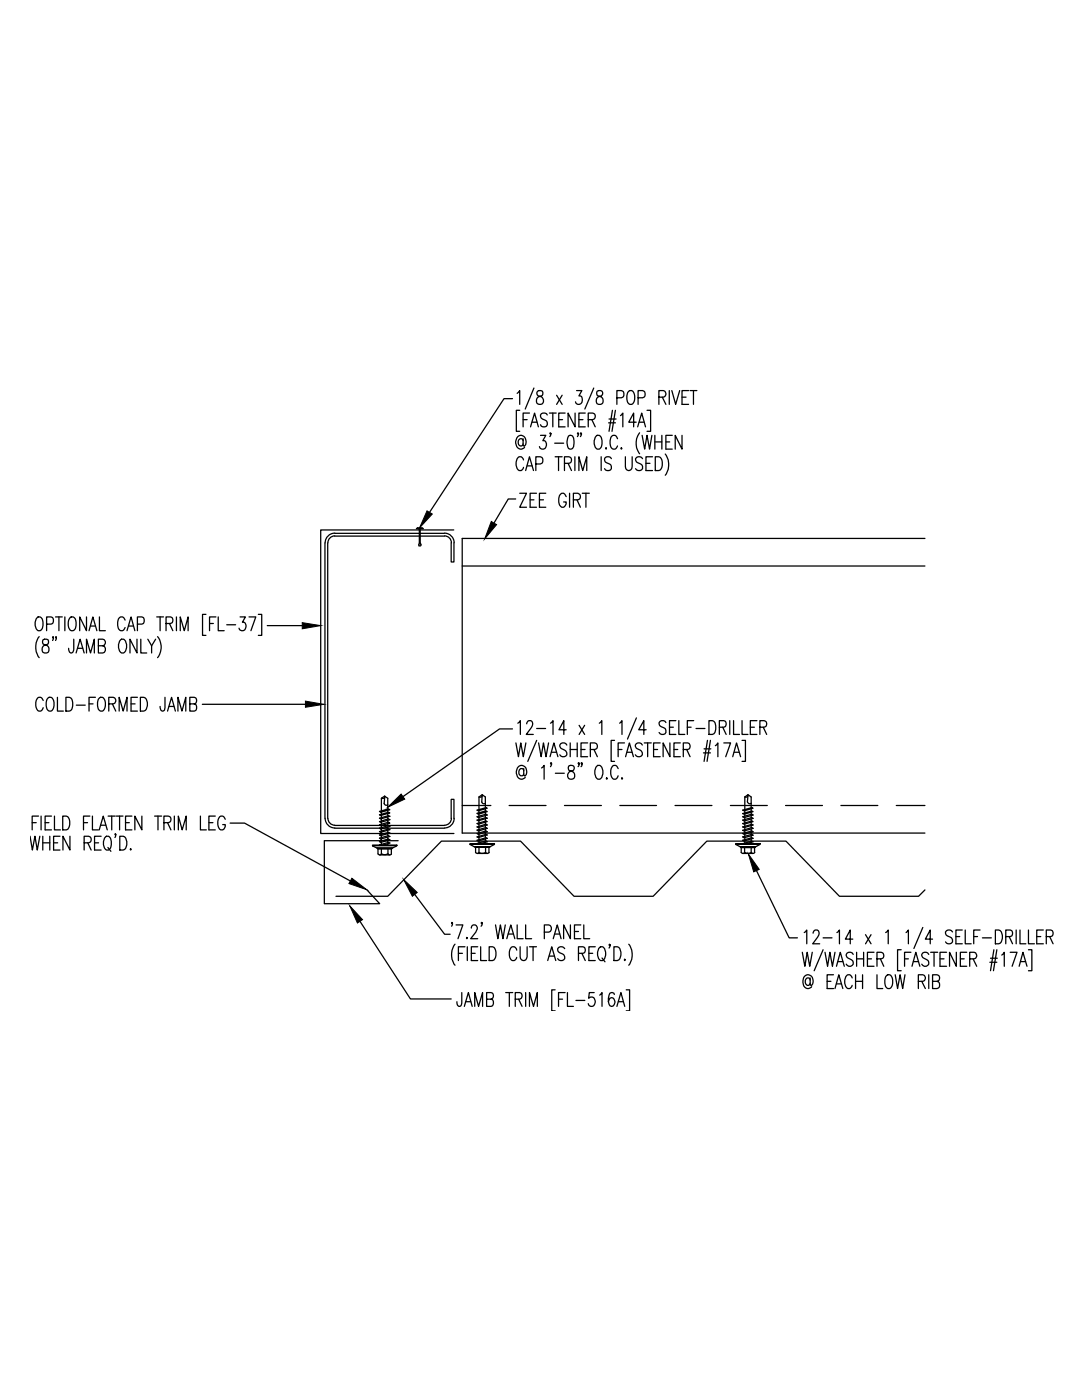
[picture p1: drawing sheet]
<svg xmlns="http://www.w3.org/2000/svg" width="216mm" height="279mm" viewBox="0 0 216 279" stroke-linecap="round" stroke-linejoin="round" font-family="sans-serif">
<g fill="none" stroke="#000" stroke-width=".25">
<path d="M102.3 79.6h-1.7l-14.9 22.6M103.2 78.5l.5-.6v2.8M106.5 77.4l-1.7 4.2M107.3 78.1a.61 .61 0 0 0 .1 .9 .89 .89 0 0 1 1 .6 .89 .89 0 0 1-.5 1.1 .8 .8 0 0 1-.9-.6 .8 .8 0 0 1 .6-1l.4-.1a.58 .58 0 0 0 .3-.5 .58 .58 0 0 0-.4-.6zM111.1 78.9l1.1 1.8M112.2 78.9l-1.1 1.8M115 77.9h1.1l-.6 1.1h.3a.85 .85 0 0 1 .4 1.2 .85 .85 0 0 1-1.3 .2l-.1-.2M118.5 77.4l-1.8 4.2M119.2 78.1a.69 .69 0 0 0 .5 1 .79 .79 0 0 1 .6 1.1 .79 .79 0 0 1-1.1 .4l-.1-.2a.97 .97 0 0 1 .9-1.4 .58 .58 0 0 0 .3-.5 .58 .58 0 0 0-.4-.6zM123.1 79.4l1.2-.1a.79 .79 0 0 0-.3-1.4h-.9v2.8M125.5 78.1l.2-.2a1.2 1.2 0 0 1 .9 1.7v.5a.7 .7 0 0 1-.7 .6 .7 .7 0 0 1-.7-.6l-.1-.5a2.02 2.02 0 0 1 .4-1.5zM127.3 79.4l1.2-.1a.79 .79 0 0 0-.3-1.4h-.9v2.8"/>
<path d="M131.5 79.3h.9a.67 .67 0 0 0 .5-.7 .67 .67 0 0 0-.5-.7h-.9v2.8M132.2 79.3l.7 1.4M133.5 77.9v2.8M134.1 77.9l.7 2.8 .8-2.8M136.1 79.3h.8M137.4 77.9h-1.3v2.8h1.3M137.7 77.9h1.4M138.4 77.9v2.8M102.9 99.6h-1.5l-2.8 4.8M103.7 98.4h1.4l-1.4 2.8h1.4M103.7 81.9h-.7v4.2h.7M104.4 87.9l-.3-.3a.72 .72 0 0 0-.7 .7 .72 .72 0 0 0 .7 .7l.2-.1 .1-.3"/>
<path d="M104.4 87.6v1.3l.3 .1a1.19 1.19 0 0 0 .2-1.5 1.19 1.19 0 0 0-1.4-.5 1.46 1.46 0 0 0-.6 1.5 1.46 1.46 0 0 0 1.2 1.1l.6-.3M104.4 83.7h.8M104.5 91.8a.68 .68 0 0 0-1.1-.5 1.88 1.88 0 0 0 .2 2.6 .74 .74 0 0 0 .9-.6M104.9 93.9l.7-2.7 .9 2.7M105.2 93h1M105.6 82.4h-1.2v2.8M105.8 99.8h.7M105.9 85.2l.8-2.8 .7 2.8M106.2 84.3h.9M106.9 92.6l1.2-.1a.78 .78 0 0 0-.3-1.3h-.9v2.7M107 98.4h-1.2v2.8h1.2M107.6 99.8h.8"/>
<path d="M107.9 86.9h1l-.6 1a.83 .83 0 0 1 .7 1.1 .83 .83 0 0 1-1.1 .5l-.3-.4M108.9 98.4h-1.3v2.8h1.3M109.2 82.8a.76 .76 0 0 0-1.3 0l.1 .7 .8 .4a.71 .71 0 0 1 .4 .7 .71 .71 0 0 1-.5 .6l-.7-.1-.1-.3M109.6 82.4h1.4M109.9 86.5l-.1 .1v-.2a.52 .52 0 0 1-.1 .7M110.3 82.4v2.8M110.7 88.4h1.8M110.8 91.2h1.4M111.4 91.2v2.7M111.5 83.7h.8M112.6 92.5h.9a.68 .68 0 0 0 .5-.7 .68 .68 0 0 0-.5-.6h-.9v2.7M112.8 82.4h-1.3v2.8h1.3"/>
<path d="M113 99.1a.7 .7 0 0 0-.7-.7 .7 .7 0 0 0-.7 .7l-.1 .4a1.72 1.72 0 0 0 .6 1.7 .84 .84 0 0 0 .9-1h-.5M113.4 92.5l.6 1.4M113.4 87l.5-.1a1.36 1.36 0 0 1 .6 1.5v.7l-.3 .4-.5 .1a1.66 1.66 0 0 1-.4-2.2zM113.7 98.4v2.8M114.4 99.8h.9a.67 .67 0 0 0 .5-.7 .67 .67 0 0 0-.5-.7h-.9v2.8M114.7 91.2v2.7M114.8 82.4v2.8l-1.4-2.8v2.8M115.1 99.8l.7 1.4M115.4 86.5l-.1 .1v-.2a.52 .52 0 0 1-.1 .7M115.5 93.9v-2.7l.8 2.7 .8-2.7v2.7M115.5 83.7h.8M116 86.5l-.1 .1v-.2a.52 .52 0 0 1-.1 .7"/>
<path d="M116.2 98.4h1.4M116.8 82.4h-1.3v2.8h1.3M116.9 98.4v2.8M117.4 83.7h.9a.68 .68 0 0 0 .5-.6 .68 .68 0 0 0-.5-.7h-.9v2.8M118.1 83.7l.7 1.5M119 87l.2-.1a.87 .87 0 0 1 .9 1 1.7 1.7 0 0 1-.5 1.7 1.2 1.2 0 0 1-1-1.7zM120 91.2v2.7M120.9 89.4v.2zM121.4 84.4h1.4M121.5 83.6h1.4M122 91.5a.76 .76 0 0 0-1.4 0 .68 .68 0 0 0 .4 .8l.6 .3a.71 .71 0 0 1 .4 .7 .71 .71 0 0 1-.5 .6l-.7-.1-.2-.3M122.2 81.9l-.7 4.2"/>
<path d="M122.8 81.9l-.7 4.2M123.2 87.6a.7 .7 0 0 0-.7-.7 .7 .7 0 0 0-.7 .7l-.1 .3a1.6 1.6 0 0 0 .6 1.7 .74 .74 0 0 0 .9-.6M123.8 82.9l.5-.5v2.8M124 89.4l.1 .1-.1 .1zM124.8 91.2l.1 2.3a.65 .65 0 0 0 .6 .4 .65 .65 0 0 0 .6-.4v-2.3M126.9 84.3h-1.4l.9-1.9v2.8M127.2 85.2l.8-2.8 .8 2.8M127.5 84.3h1M127.6 86.4a3.5 3.5 0 0 0 0 4.2M128.1 86.9l.5 2.7 .5-2.7 .5 2.7 .5-2.7M128.2 91.5a.74 .74 0 0 0-.8-.4 .74 .74 0 0 0-.6 .7l.2 .4 .8 .4a.71 .71 0 0 1 .4 .9 .71 .71 0 0 1-.9 .4l-.5-.4M128.9 92.5h.8"/>
<path d="M129.1 81.9h.7v4.2h-.7M130.2 91.2h-1.3v2.7h1.3M130.7 86.9v2.7M130.7 88.2h1.4M130.8 91.2h.7a1.65 1.65 0 0 1 .4 2.3l-.4 .4h-.7zM132.1 86.9v2.7M132.7 90.6a3.6 3.6 0 0 1 0 4.2M132.9 88.2h.7M134.1 86.9h-1.2v2.7h1.2M136.1 86.9v2.7l-1.4-2.7v2.7M64.8 108.3v55M65.4 108.3v55"/>
<path d="M66.8 106.4h21.9M66.8 107h21.9M66.8 106.4a1.93 1.93 0 0 0-1.9 1.9M66.8 106.9a1.38 1.38 0 0 0-1.4 1.4M83.3 105.3h.9M83.3 105.3l-.2 .2h1.3M83.6 108.9h.3M83.6 108.6v.3M83.7 105.5v2.9M83.7 108.4l-.1 .2M83.8 105.5v2.9M83.9 108.4l.1 .2"/>
<path d="M84 108.6l-.1 .3M84.2 105.3l.2 .2M88.7 106.4a1.93 1.93 0 0 1 1.9 1.9M88.7 106.9a1.38 1.38 0 0 1 1.4 1.4M90 108.3v3.9h.6v-3.9M90.5 105.8h-26.5v60.5h26.6M92.2 113h92.4M184.6 107.5h-92.4v58.8h92.4M7.4 123.2l.2-.1a.87 .87 0 0 1 1 1.1 1.6 1.6 0 0 1-.6 1.7 1.2 1.2 0 0 1-1-1.7zM7.8 127.1a3.5 3.5 0 0 0 0 4.1M8.6 127.7a.69 .69 0 0 0 .6 1 .79 .79 0 0 1 .6 1.1 .79 .79 0 0 1-1.2 .4l-.1-.1a.97 .97 0 0 1 .9-1.5 .58 .58 0 0 0 .3-.5 .58 .58 0 0 0-.4-.5zM8.6 139.8a.7 .7 0 0 0-.7-.7 .7 .7 0 0 0-.7 .7 1.81 1.81 0 0 0 .5 2.1 .73 .73 0 0 0 .9-.7"/>
<path d="M9.3 124.6l1.2-.2 .2-.3-.2-.9-1.2-.1v2.8M9.6 139.3l.2-.1a1.2 1.2 0 0 1 1 1.7l-.1 .3a.7 .7 0 0 1-.7 .7 .7 .7 0 0 1-.7-.7l-.1-.3a1.86 1.86 0 0 1 .4-1.6zM10.7 127.2l-.1 .1-.1-.1 .1-.1 .1 .1-.2 .6M11.1 123.1h1.3M11.2 127.2v.1l-.1-.1 .1-.1v.1l-.1 .6M11.5 139.2v2.7h1.1M11.8 123.1v2.8M12.9 123.1v2.8M13.2 139.2h.6a1.69 1.69 0 0 1 .5 2.3l-.5 .4h-.6zM14 123.2a.81 .81 0 0 1 .9 .1 .81 .81 0 0 1 .3 .9 1.6 1.6 0 0 1-.6 1.7 1.2 1.2 0 0 1-1-1.7zM14.7 127.6v2.1l-.2 .5-.4 .1a.82 .82 0 0 1-.4-.9M15.2 130.3l.8-2.7 .8 2.7"/>
<path d="M15.5 129.4h1M17.3 123.1v2.8l-1.4-2.8v2.8M17.3 130.3v-2.7l.8 2.7 .7-2.7v2.7M17.8 125.9l.7-2.8 .8 2.8M18.1 124.9h.9M19 139.2h-1.2v2.7M19.6 128.9h.9a.67 .67 0 0 0 .5-.7 .67 .67 0 0 0-.5-.6h-.9v2.7h.9a.75 .75 0 0 0 .6-.7 .75 .75 0 0 0-.6-.7M19.8 139.3l.3-.1a1.2 1.2 0 0 1 .9 1.7l-.1 .3a.7 .7 0 0 1-.7 .7 .7 .7 0 0 1-.7-.7v-.3a1.86 1.86 0 0 1 .3-1.6zM19.8 123.1v2.8h1.2M24.1 127.7l.1-.1a.73 .73 0 0 1 .9 .6 1.8 1.8 0 0 1-.4 2.1 1.2 1.2 0 0 1-1-1.7zM25 123.8a.7 .7 0 0 0-.7-.7 .7 .7 0 0 0-.7 .7l-.1 .4a1.6 1.6 0 0 0 .6 1.7 .74 .74 0 0 0 .9-.7M25.3 125.9l.8-2.8 .8 2.8"/>
<path d="M25.6 124.9h1M27.3 127.6v2.7l-1.4-2.7v2.7M27.4 139.2h-1.3v2.7h1.3M27.4 124.6l1.2-.2 .2-.3-.2-.9-1.2-.1v2.8M28 139.2h.7a1.64 1.64 0 0 1 0 2.7h-.7zM28.1 127.6v2.7h1.2M29.5 127.6l.8 1.3v1.4M31.1 127.6l-.8 1.3M31.3 123.1h1.3M31.4 127.1a3.4 3.4 0 0 1 0 4.1M31.9 123.1v2.8M32.9 139.2v2l-.1 .6-.4 .1a.82 .82 0 0 1-.5-.9"/>
<path d="M33.1 124.4h.9a.69 .69 0 0 0 .5-.6 .69 .69 0 0 0-.5-.7h-.9v2.8M33.8 124.4l.7 1.5M35.2 123.1v2.8M36 125.9v-2.8l.8 2.8 .7-2.8v2.8M41.1 122.6h-.7v4.2h.7M41.8 124.4h.8M43.1 123.1h-1.3v2.8M43.5 123.1v2.8h1.2M45.2 124.7h1.8M47.9 123.1h1.1l-.6 1.1a.83 .83 0 0 1 .7 1 .83 .83 0 0 1-1.2 .5l-.2-.3M49.7 123.1h1.3l-.9 2.8M51.5 122.6h.7v4.2h-.7"/>
<path d="M53.3 124.9h7M15.2 140.7h1.8M17.8 140.5h.8M21.7 140.5h.9a.68 .68 0 0 0 .5-.7 .68 .68 0 0 0-.5-.6h-.9v2.7M22.4 140.5l.7 1.4M23.8 141.9v-2.7l.8 2.7 .7-2.7v2.7M26.1 140.5h.9M33.4 141.9l.8-2.7 .8 2.7M33.7 141h1M35.5 141.9v-2.7l.8 2.7 .8-2.7v2.7M37.9 140.5h.9a.69 .69 0 0 0 .4-.7 .69 .69 0 0 0-.4-.6h-.9v2.7h.9l.3-.2 .1-.7-.1-.4-.3-.1M40.4 140.6h20.5"/>
<path d="M76.8 158.9l-.2 .4h-.5M76.8 159l-.1 1.4M96.2 158.7v1.5l.4 .2 .3-.1M96.2 158.6l-.1 .4h-.5M102.3 145.5h-2.6l-19.3 13.5M102.9 148.3l.5 2.7 .5-2.7 .5 2.7 .5-2.7M103.3 144.3l.5-.5v2.8M104.5 153.8l-.1-.3-.2-.1a.72 .72 0 0 0-.7 .7 .72 .72 0 0 0 .7 .7l.3-.4M104.5 153.4v1.3l.3 .1a1.14 1.14 0 0 0 .2-1.5 1.14 1.14 0 0 0-1.6-.3 1.56 1.56 0 0 0 .5 2.5h.3l.6-.4M105.1 144.5l.1-.4a.63 .63 0 0 1 .9-.1 .63 .63 0 0 1 .1 .9l-1.2 1.7h1.4M107.1 145.4h1.8M107.1 147.8l-1.8 4.1"/>
<path d="M107.5 148.3l.5 2.7 .4-2.7 .6 2.7 .5-2.7M108.1 153.3l.5-.5v2.7M109.8 151l.7-2.7 .8 2.7M109.8 144.3l.5-.5v2.8M110.1 152.3l-.2 .2v-.3a.56 .56 0 0 1-.1 .8M110.1 150.1h.9M110.8 154.3h1.8M113 145.6h-1.5l1-1.8v2.8M113.1 148.7a.68 .68 0 0 0-.9-.4 .68 .68 0 0 0-.4 .9l.3 .3a1.08 1.08 0 0 1 1 1.1 .81 .81 0 0 1-1.4 0M113.5 152.9a.7 .7 0 0 0 .6 1 .79 .79 0 0 1 .6 1.1 .79 .79 0 0 1-1.2 .4 .95 .95 0 0 1-.1-1.1 .95 .95 0 0 1 .9-.5 .57 .57 0 0 0 .3-.6 .57 .57 0 0 0-.4-.4zM113.8 148.3v2.7M113.8 149.6h1.4"/>
<path d="M115.2 148.3v2.7M115.6 152.3l-.1 .2-.2-.2 .2-.1a.63 .63 0 0 1-.2 .8M115.6 144.8l1.1 1.8M115.9 149.6h.8M116.1 152.3v.2l-.2-.2 .2-.1a.63 .63 0 0 1-.2 .8M116.7 144.8l-1.1 1.8M117.2 148.3h-1.3v2.7h1.3M117.8 149.6h.9a.67 .67 0 0 0 .5-.7 .67 .67 0 0 0-.5-.6h-.9v2.7M118.5 149.6l.7 1.4M119.1 152.9l.2-.1a1.2 1.2 0 0 1 1 1.6l-.1 .4a.68 .68 0 0 1-1.1 .6 1.96 1.96 0 0 1 0-2.5zM119.6 144.3l.5-.5v2.8M121.1 155.3l.1 .1-.1 .1z"/>
<path d="M122.6 147.8h-.7v4.1h.7M123.3 153.4a.7 .7 0 0 0-.7-.7 .7 .7 0 0 0-.7 .7 1.81 1.81 0 0 0 .6 2.1 .73 .73 0 0 0 .8-.7M123.3 149.6h.8M123.6 144.3l.5-.5v2.8M124.1 155.3l.1 .1-.1 .1zM124.6 148.3h-1.3v2.7M124.8 151l.8-2.7 .8 2.7M125.1 150.1h1M127 143.3l-1.8 4.2M128.2 148.7a.68 .68 0 0 0-.9-.4 .68 .68 0 0 0-.4 .9l.3 .3a1.08 1.08 0 0 1 1 1.1 .81 .81 0 0 1-1.4 0M128.6 148.3h1.3M128.9 145.6h-1.4l1-1.8v2.8"/>
<path d="M129.2 148.3v2.7M130.4 149.6h.8M131.7 148.3h-1.3v2.7h1.3M132.9 144.2a.69 .69 0 0 0-.9-.4 .69 .69 0 0 0-.4 1l.9 .5a.7 .7 0 0 1 .3 .8 .7 .7 0 0 1-.8 .5l-.5-.4M133.6 145.1h.8M133.7 148.3v2.7l-1.4-2.7v2.7M134.5 149.6h.7M134.9 143.8h-1.3v2.8h1.3M135.5 143.8v2.8h1.1M135.7 148.3h-1.2v2.7h1.2M136.3 149.6h.9a.69 .69 0 0 0 .5-.7 .69 .69 0 0 0-.5-.6h-.9v2.7M137 149.6l.7 1.4"/>
<path d="M137.1 145.1h.8M138.4 143.8h-1.3v2.8M138.9 145.4h1.8M140.4 150.3h1.4M140.5 149.5h1.3M141.2 147.8l-.7 4.1M141.5 143.8h.6a1.69 1.69 0 0 1 .5 2.4l-.5 .4h-.6zM141.8 147.8l-.7 4.1M142.7 148.8l.5-.5v2.7M143.5 145.1h.9a.69 .69 0 0 0 .5-.6 .69 .69 0 0 0-.5-.7h-.9v2.8M144.2 145.1l.7 1.5M144.4 148.3h1.4l-1 2.7"/>
<path d="M145.6 143.8v2.8M146.2 151l.8-2.7 .8 2.7M146.4 143.8v2.8h1.2M146.5 150.1h1M148.1 143.8v2.8h1.2M148.1 147.8h.6v4.1h-.6M149.2 158.6l-.1 .4h-.5M149.3 158.7l-.2 1.4M149.7 145.1h.8M151 143.8h-1.3v2.8h1.3M151.6 145.1h.9a.68 .68 0 0 0 .5-.6 .68 .68 0 0 0-.5-.7h-.9v2.8M152.3 145.1l.7 1.5"/>
<path d="M6 166.9l.5 2.7 .5-2.7 .4 2.7 .5-2.7M6.4 164.2h.8M7.7 162.9h-1.3v2.7M8.2 162.9v2.7M8.5 166.9v2.7M8.5 168.2h1.4M9 164.2h.8M9.9 166.9v2.7M10.3 162.9h-1.3v2.7h1.3M10.7 168.2h.8M10.9 162.9v2.7h1.2M12 166.9h-1.3v2.7h1.3"/>
<path d="M12.5 162.9h.7a1.65 1.65 0 0 1 .5 2.3l-.5 .4h-.7zM14 166.9v2.7l-1.4-2.7v2.7M16.7 164.2h.8M16.8 168.2h.9a.67 .67 0 0 0 .5-.7 .67 .67 0 0 0-.5-.6h-.9v2.7M17.5 168.2l.7 1.4M17.9 162.9h-1.2v2.7M18.4 162.9v2.7h1.2M18.9 168.2h.8M19.8 165.6l.8-2.7 .8 2.7M20.1 164.7h1M20.2 166.9h-1.3v2.7h1.3M21.1 167l.1-.1a.87 .87 0 0 1 1 1.1 1.7 1.7 0 0 1-.5 1.6 1.2 1.2 0 0 1-1.1-1.6z"/>
<path d="M21.5 169.1l.6 .8M21.6 162.9h1.4M22.3 162.9v2.7M23.1 166.5l-.1 .1-.1-.1 .1-.1 .1 .1-.2 .6M23.2 162.9h1.3M23.9 162.9v2.7M23.9 166.9h.7a1.64 1.64 0 0 1 0 2.7h-.7zM25 164.2h.8M26.1 169.4l.1 .1-.1 .1zM26.3 162.9h-1.3v2.7h1.3M28.3 162.9v2.7l-1.4-2.7v2.7M30.8 162.9h1.4"/>
<path d="M31.5 162.9v2.7M32.7 164.2h.9a.68 .68 0 0 0 .5-.7 .68 .68 0 0 0-.5-.6h-.9v2.7M33.4 164.2l.7 1.4M34.8 162.9v2.7M35.6 165.6v-2.7l.8 2.7 .8-2.7v2.7M40 162.9v2.7h1.2M41.7 164.2h.8M43 162.9h-1.3v2.7h1.3M44.9 163.5a.7 .7 0 0 0-.7-.7 .7 .7 0 0 0-.7 .7 1.81 1.81 0 0 0 .6 2.1 .8 .8 0 0 0 .8-1h-.5M45.9 164.3h2.9l21.1 11.5M64.9 163.3a1.93 1.93 0 0 0 1.9 1.9M65.4 163.3a1.38 1.38 0 0 0 1.4 1.4"/>
<path d="M66.8 165.3h21.9M66.8 164.7h21.9M74.3 168.7l4.9 .1zM74.4 168.8h4.7l-.8 .4h-3.1zM75.3 169.4h2.9M75.3 169.3h2.9M75.4 169.2v.1M75.4 169.4v1a.4 .4 0 0 0 .7 0M75.7 161.9l1.8-.5 .3 .2-1.8 .5zM75.7 162.6l1.8-.5 .3 .1-1.8 .5zM75.7 164.6l1.8-.5 .3 .2-1.8 .5zM75.7 165.3l1.8-.5 .3 .1-1.8 .6z"/>
<path d="M75.7 163.3l1.8-.5 .3 .1-1.8 .5zM75.7 164l1.8-.6 .3 .2-1.8 .5zM75.7 167.3l1.8-.5 .3 .1-1.8 .5zM75.7 168l1.8-.6 .3 .2-1.8 .5zM75.7 166l1.8-.5 .3 .1-1.8 .5zM75.7 166.6l1.8-.5 .3 .2-1.8 .5zM75.8 170.6h2M76.1 162.1v.4M76.1 162.7v.5M76.1 163.4v.4M76.1 164.1v.4M76.1 164.7v.5"/>
<path d="M76.1 165.4v.4M76.1 166.1v.4M76.1 166.7v.5M76.1 167.4v.5M76.1 168.1v.4M76.1 169.4v1M76.7 160.4l.3 .3 .4-.1M77.4 168.4v.3l-1.7-.1 1.8-.5 .3 .1-1.4 .5M77.4 161.5v-2.2l-.7-.4-.6 .4v2.6M77.4 161.7v.5M77.4 162.4v.4M77.4 163v.5"/>
<path d="M77.4 163.7v.4M77.4 164.4v.4M77.4 165v.5M77.4 165.7v.4M77.4 166.4v.4M77.4 167.1v.4M77.4 167.7v.5M77.4 169.4v1M77.4 170.4a1.21 1.21 0 0 1-1.3 0M78.1 169.4v1M78.1 170.4a.4 .4 0 0 1-.7 0M78.2 169.2v.1"/>
<path d="M79.4 167.8h-14.7v12.6h11.1l-2.6-2.8M82.7 178.5l6 8h1.1M90 163.3v-3.8h.6v3.8M90.1 163.3a1.38 1.38 0 0 1-1.4 1.4M90.6 163.3a1.93 1.93 0 0 1-1.9 1.9M92.2 160.8h5.7M93.8 168.4l4.9 .1zM93.8 168.5h4.8l-.8 .5h-3.2zM94.8 169v.1h2.8l.1-.1M94.9 169.1v1.1M95.2 161.7l1.8-.5 .2 .1-1.8 .5zM95.2 162.3l1.8-.5 .2 .2-1.8 .5z"/>
<path d="M95.2 164.4l1.8-.6 .2 .2-1.8 .5zM95.2 165l1.8-.5 .2 .1-1.8 .6zM95.2 163l1.8-.5 .2 .2-1.8 .5zM95.2 163.7l1.8-.5 .2 .1-1.8 .5zM95.2 167l1.8-.5 .2 .1-1.8 .5zM95.2 167.7l1.8-.5 .2 .1-1.8 .5zM95.2 165.7l1.8-.5 .2 .1-1.8 .5zM95.2 166.3l1.8-.5 .2 .2-1.8 .5zM95.2 170.3h2M95.6 161.8v.4M95.6 162.4v.5M95.6 163.1v.4"/>
<path d="M95.6 163.8v.4M95.6 164.4v.5M95.6 165.1v.5M95.6 165.8v.4M95.6 166.5v.4M95.6 167.1v.5M95.6 167.8v.4M95.6 169.1v1.1M95.6 170.1a.4 .4 0 0 1-.7 0M96.8 168.1v.3l-1.6-.1 1.8-.5 .2 .2-1.3 .4M96.8 161.2v-2.1l-.6-.5-.6 .5v2.5M96.8 161.4v.5"/>
<path d="M96.8 162.1v.4M96.8 162.7v.5M96.8 163.4v.5M96.8 164.1v.4M96.8 164.8v.4M96.8 165.4v.5M96.8 166.1v.5M96.8 166.8v.4M96.8 167.4v.5M96.9 169.1v1.1M97.6 169.1v1.1M97.6 170.1a.4 .4 0 0 1-.7 0 1.21 1.21 0 0 1-1.3 0"/>
<path d="M101.6 160.8h7.4M112.6 160.8h7.4M123.7 160.8h7.3M134.7 160.8h7.4M145.7 160.8h7.4M146.8 168.4l4.9 .1zM146.8 168.5h4.8l-.8 .5h-3.2zM147.8 169.1h2.9M147.8 169h2.9M147.8 169v.1M147.9 169.1v1.1M147.9 170.1a.4 .4 0 0 0 .7 0 1.21 1.21 0 0 0 1.3 0"/>
<path d="M148.2 161.7l1.8-.5 .3 .1-1.8 .5zM148.2 162.4l1.8-.5 .3 .1-1.8 .5zM148.2 164.4l1.8-.6 .3 .2-1.8 .5zM148.2 165l1.8-.5 .3 .1-1.8 .6zM148.2 163l1.8-.5 .3 .2-1.8 .5zM148.2 163.7l1.8-.5 .3 .1-1.8 .5zM148.2 167l1.8-.5 .3 .2-1.8 .5zM148.2 167.7l1.8-.5 .3 .1-1.8 .5zM148.2 165.7l1.8-.5 .3 .1-1.8 .5zM148.2 166.3l1.8-.5 .3 .2-1.8 .5zM148.2 170.3h2M148.6 169.1v1.1"/>
<path d="M148.6 161.8v.4M148.6 162.4v.5M148.6 163.1v.5M148.6 163.8v.4M148.6 164.5v.4M148.6 165.1v.5M148.6 165.8v.5M148.6 166.5v.4M148.6 167.1v.5M148.6 167.8v.4M149.2 160.1l.3 .3 .4-.1M149.9 168.1v.3h-1.7l1.8-.5 .3 .1-1.4 .4"/>
<path d="M149.9 161.2v-2.1l-.6-.5-.7 .5v2.5M149.9 161.4v.5M149.9 162.1v.4M149.9 162.7v.5M149.9 163.4v.5M149.9 164.1v.5M149.9 164.8v.4M149.9 165.5v.4M149.9 166.1v.5M149.9 166.8v.4M149.9 167.4v.5M149.9 169.1v1.1"/>
<path d="M150.6 169.1v1.1M150.6 170.1a.4 .4 0 0 1-.7 0M150.7 169v.1M150.9 173.8l6.6 13.4h1.6M156.7 160.8h7.4M167.8 160.8h7.4M178.8 160.8h5.8M184.6 177.6l-1.3 1.3h-15.8l-10.7-11h-15.8l-10.7 11h-15.8l-10.6-11h-15.8l-10.7 11h-10.4M71.8 183.9l10.1 15.5h8.1M90.3 184.2l-.1 .1-.1-.1 .1-.1 .1 .1-.2 .6M90.8 188.4a3.5 3.5 0 0 0 0 4.2M91 184.6h1.4l-1 2.7"/>
<path d="M91.5 190.3h.8M92.1 198.1v2.1l-.1 .5a.42 .42 0 0 1-.7-.2l-.1-.6M92.8 188.9h-1.3v2.8M92.9 199.9h1M93.2 187.1v.2zM93.2 188.9v2.8M94.1 185.2v-.4a.63 .63 0 0 1 .9-.1 .63 .63 0 0 1 .1 .9l-1.2 1.7h1.4M94.1 190.3h.7M95.3 188.9h-1.2v2.8h1.2M95.9 188.9v2.8h1.2M96.2 184.2l-.1 .1-.1-.1 .1-.1 .1 .1-.2 .6M97.1 199.4h.9a.69 .69 0 0 0 .5-.7 .69 .69 0 0 0-.5-.6h-.9v2.7h.9a.78 .78 0 0 0 .5-.7 .78 .78 0 0 0-.5-.7"/>
<path d="M97.6 188.9h.7a1.69 1.69 0 0 1 .4 2.4l-.4 .4h-.7zM98.9 184.6l.4 2.7 .6-2.7 .5 2.7 .4-2.7M100.9 198.1h1.4M101.1 187.3l.8-2.7 .8 2.7M101.4 186.4h1M101.6 198.1v2.7M102.8 199.4h.9a.69 .69 0 0 0 .5-.7 .69 .69 0 0 0-.5-.6h-.9v2.7M103.1 189.6a.7 .7 0 0 0-.7-.7 .7 .7 0 0 0-.7 .7 1.71 1.71 0 0 0 .5 2.1 .74 .74 0 0 0 .9-.6M103.2 184.6v2.7h1.2M103.5 199.4l.7 1.4M103.8 188.9v2a.7 .7 0 0 0 .3 .7 .7 .7 0 0 0 .8 0l.3-.7v-2M104.9 184.6v2.7h1.2"/>
<path d="M104.9 198.1v2.7M105.6 188.9h1.4M106.4 188.9v2.8M108.6 186h.9a.75 .75 0 0 0 .5-.7 .75 .75 0 0 0-.5-.7h-.9v2.7M109.3 191.7l.8-2.8 .8 2.8M109.6 190.8h1M110.4 187.3l.8-2.7 .8 2.7M110.7 186.4h1M110.8 197.5h-.7v4.2h.7M111.4 199.4h.9M112.7 189.3a.71 .71 0 0 0-.9-.3 .71 .71 0 0 0-.4 .9l.9 .5a.74 .74 0 0 1 .2 1.2 .74 .74 0 0 1-1.2-.3M112.8 198.1h-1.4v2.7"/>
<path d="M113.2 198.1v2.7h1.2M113.8 184.6v2.7l-1.3-2.7v2.7M114.6 185.9h.8M114.9 199.7h1.8M115.4 190.3h.9a.69 .69 0 0 0 .5-.7 .69 .69 0 0 0-.5-.7h-.9v2.8M115.9 184.6h-1.3v2.7h1.3M116.1 190.3l.7 1.4M116.5 184.6v2.7h1.2M117.5 190.3h.8M118.6 198.1h-1l-.1 1.1a.78 .78 0 0 1 1-.1 .78 .78 0 0 1 .3 .9 .71 .71 0 0 1-.6 .8 .71 .71 0 0 1-.8-.5M118.8 188.9h-1.3v2.8h1.3M119.7 198.6l.4-.5v2.7"/>
<path d="M119.7 189.1l.1-.2a.73 .73 0 0 1 .9 .7 1.8 1.8 0 0 1-.4 2.1 1.2 1.2 0 0 1-1.1-1.7zM120.1 191.2l.6 .8M121.7 188.6l-.1 .1v-.3a.52 .52 0 0 1-.1 .8M122.5 188.9h.7a1.64 1.64 0 0 1 0 2.8h-.7zM122.6 198.5l-.1-.3-.5-.1a1.59 1.59 0 0 0-.6 1.8l.3 .8 .3 .1a.88 .88 0 0 0 .7-.8 .88 .88 0 0 0-.7-.9l-.3 .1-.3 .7M123.4 199.9h1M124.7 191.4l.1 .2-.1 .1zM125 197.5h.6v4.2h-.6M125.5 188.4a3.5 3.5 0 0 1 0 4.2M160.1 190l.5 2.8 .5-2.8 .5 2.8 .5-2.8M160.5 186.1l.5-.5v2.8M161.7 195.6l-.1-.3-.2-.1a.74 .74 0 0 0-.7 .7 .74 .74 0 0 0 .7 .8l.3-.5"/>
<path d="M161.7 195.2v1.3l.1 .2a.89 .89 0 0 0 .4-1.4 1 1 0 0 0-1.2-.8 1 1 0 0 0-.8 1.2v.4a.99 .99 0 0 0 .6 1.1 .99 .99 0 0 0 1.2-.3M162.2 186.2l.2-.3a.63 .63 0 0 1 .9-.2 .63 .63 0 0 1 .1 1l-1.2 1.7h1.4M164.2 187.2h1.8M164.2 189.5l-1.7 4.2M164.6 190l.5 2.8 .5-2.8 .5 2.8 .5-2.8M165 195.8h.8M166.3 194.5h-1.3v2.8h1.3M166.6 197.3l.8-2.8 .8 2.8M166.9 192.8l.8-2.8 .8 2.8M166.9 196.4h1M167 186.1l.5-.5v2.8M167.2 191.9h1"/>
<path d="M170 195.2a.68 .68 0 0 0-1-.5 1.88 1.88 0 0 0 .1 2.6 .74 .74 0 0 0 .9-.6M170.2 187.4h-1.5l1-1.8v2.8M170.3 190.5a.68 .68 0 0 0-1-.4 .68 .68 0 0 0-.3 .9l.3 .2a1.2 1.2 0 0 1 1 .8 .73 .73 0 0 1-.6 .8 .73 .73 0 0 1-.8-.4M170.7 195.8h1.4M170.7 194.5v2.8M170.9 190v2.8M170.9 191.4h1.4M172.1 194.5v2.8M172.3 190v2.8M172.7 186.5l1.1 1.9M173.1 191.4h.8M173.8 186.5l-1.1 1.9"/>
<path d="M174.4 190h-1.3v2.8h1.3M175 191.4h.8a.67 .67 0 0 0 .6-.7 .67 .67 0 0 0-.6-.7h-.8v2.8M175 194.5v2.8h1.1M175.7 191.4l.6 1.4M176.7 186.1l.5-.5v2.8M176.9 194.7l.3-.2a1.2 1.2 0 0 1 .9 1.7l-.1 .5a.7 .7 0 0 1-.7 .6 .7 .7 0 0 1-.7-.6v-.5a1.86 1.86 0 0 1 .3-1.5zM178.6 194.5l.5 2.8 .5-2.8 .5 2.8 .5-2.8M179.8 189.5h-.7v4.2h.7M180.5 191.4h.8M180.8 186.1l.5-.5v2.8M181.8 190h-1.3v2.8M182 192.8l.7-2.8 .8 2.8"/>
<path d="M182.3 191.9h.9M183.2 195.8h.9a.68 .68 0 0 0 .6-.6 .68 .68 0 0 0-.6-.7h-.9v2.8M183.9 195.8l.7 1.5M184.1 185.1l-1.7 4.2M185.3 190.5a.68 .68 0 0 0-.9-.4 .68 .68 0 0 0-.3 .9l.2 .2a1.2 1.2 0 0 1 1 .8 .73 .73 0 0 1-.5 .8 .73 .73 0 0 1-.9-.4M185.3 194.5v2.8M185.7 190h1.4M186.1 187.4h-1.5l1-1.8v2.8M186.1 195.8h.9a.68 .68 0 0 0 .5-.6 .68 .68 0 0 0-.5-.7h-.9v2.8l1.2-.1a.78 .78 0 0 0-.3-1.4M186.4 190v2.8M187.6 191.4h.8M188.9 190h-1.3v2.8h1.3"/>
<path d="M190.1 186a.71 .71 0 0 0-1-.4 .71 .71 0 0 0-.3 .9l.8 .5a.7 .7 0 0 1 .4 .9 .7 .7 0 0 1-.8 .5l-.5-.4M190.7 186.9h.8M190.8 190v2.8l-1.3-2.8v2.8M191.6 191.4h.8M192 185.6h-1.3v2.8h1.3M192.6 185.6v2.8h1.2M192.9 190h-1.3v2.8h1.3M193.5 191.4h.9a.67 .67 0 0 0 .5-.7 .67 .67 0 0 0-.5-.7h-.9v2.8M194.2 191.4l.7 1.4M194.3 186.9h.8M195.6 185.6h-1.3v2.8M196 187.2h1.8"/>
<path d="M197.5 192h1.4M197.6 191.2h1.4M198.3 189.5l-.7 4.2M198.6 185.6h.7a1.64 1.64 0 0 1 0 2.8h-.7zM198.9 189.5l-.7 4.2M199.9 190.6l.5-.6v2.8M200.7 186.9h.9a.69 .69 0 0 0 .5-.6 .69 .69 0 0 0-.5-.7h-.9v2.8M201.4 186.9l.6 1.5M201.6 190h1.3l-.9 2.8M202.8 185.6v2.8M203.4 192.8l.7-2.8 .8 2.8M203.5 185.6v2.8h1.2"/>
<path d="M203.7 191.9h.9M205.2 185.6v2.8h1.2M205.2 189.5h.7v4.2h-.7M206.9 186.9h.8M208.2 185.6h-1.3v2.8h1.3M208.8 186.9h.9a.69 .69 0 0 0 .4-.6 .69 .69 0 0 0-.4-.7h-.9v2.8M209.5 186.9l.6 1.5M92.7 200.8l.8-2.7 .7 2.7M94.7 200.8v-2.7l.8 2.7 .8-2.7v2.7M105.6 200.8v-2.7l.9 2.7 .7-2.7v2.7M123.1 200.8l.8-2.7 .8 2.7"/>
</g>
<path d="M85.2 102l1.1 .6-2.6 2.7zM98 104.1l1.1 .6-2.4 2.8zM60.3 124.3l3.7 .6-3.7 .6zM60.9 139.9l3.7 .7-3.7 .6zM77.4 161.1l2.6-2.6 .8 1zM70.2 175.3l3 2.3-3.6-1.3zM80.5 175.5l2.8 2.6-1 .8zM149.3 170.4l2.2 3.1-1.1 .5zM69.8 180.8l2.5 2.7-1 .7z" fill="#000" stroke="#000" stroke-width=".2"/>
</svg>
